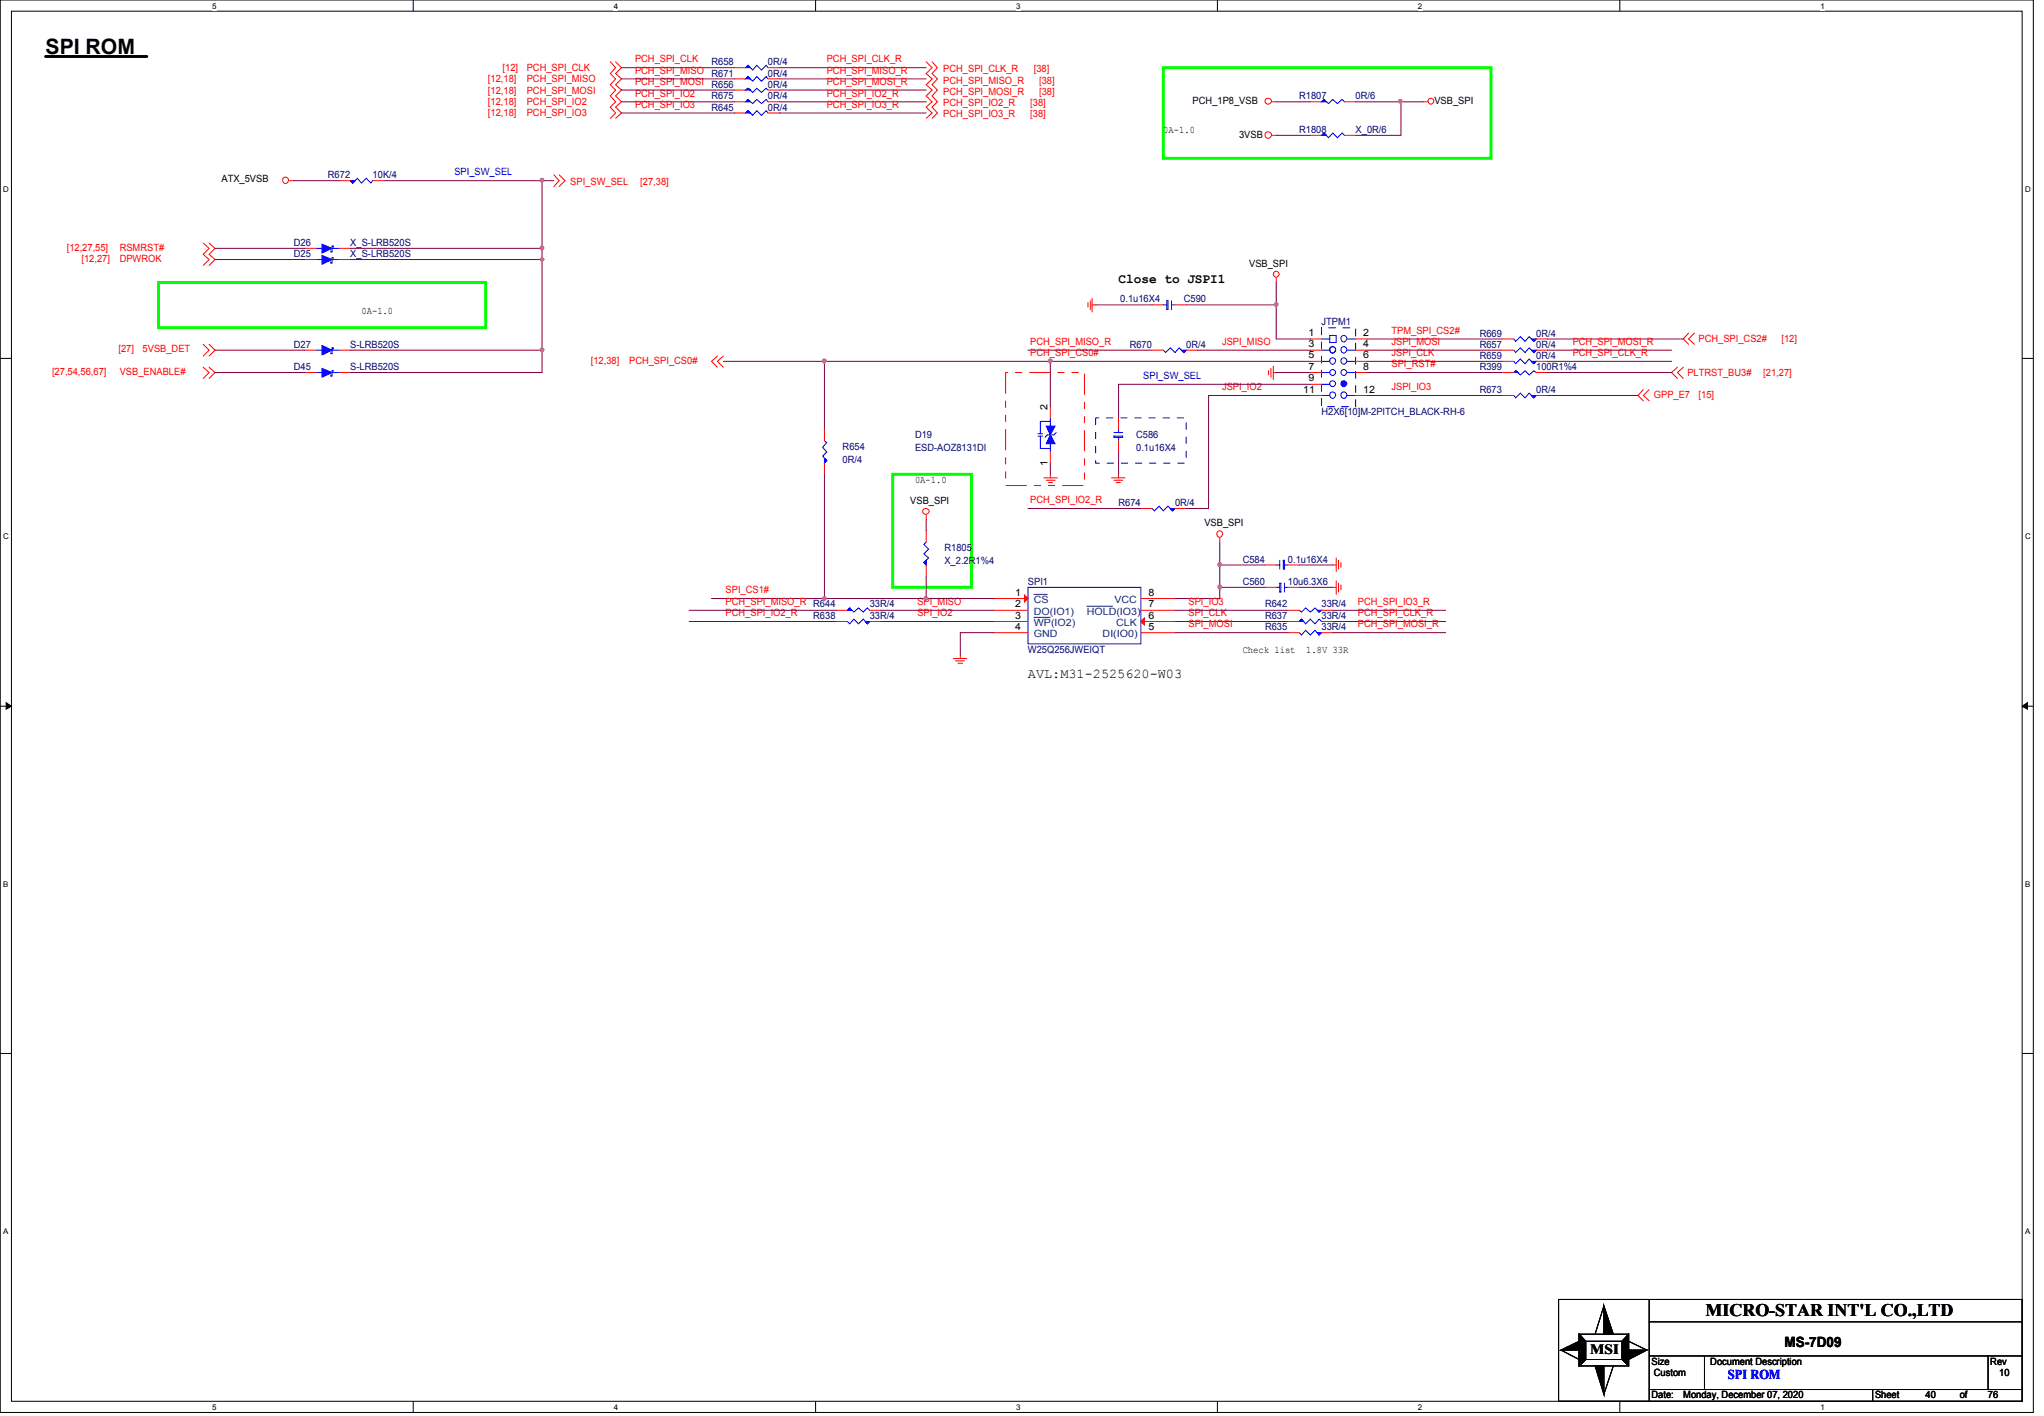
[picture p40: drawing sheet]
<svg xmlns="http://www.w3.org/2000/svg" width="294mm" height="204mm" viewBox="0 0 294 204" stroke-linecap="round" stroke-linejoin="round" font-family="sans-serif">
<defs><g id="words">
<text font-size="3" x="6.6" y="7.7">SPI ROM</text>
<text font-size="2.5" x="245.5" y="189.3">MICRO-STAR INT'L CO.,LTD</text>
<g font-size="2">
<text x="228.9" y="194.7">MSI</text>
<text x="256.8" y="193.7">MS-7D09</text>
</g>
<g font-size="1.9">
<text x="161" y="40.7">Close to JSPI1</text>
<text x="148" y="97.5">AVL:M31-2525620-W03</text>
</g>
<text font-size="1.9" fill="#00f" x="248.7" y="198.4">SPI ROM</text>
<g font-size="1.4" fill="#f00">
<text x="70.2" y="11.9">[12,18]</text>
<text x="72.3" y="10.2">[12]</text>
<text x="75.8" y="10.2">PCH_SPI_CLK</text>
<text x="75.8" y="11.9">PCH_SPI_MISO</text>
<text x="91.4" y="9">PCH_SPI_CLK</text>
<text x="91.4" y="10.6">PCH_SPI_MISO</text>
<text x="119" y="9">PCH_SPI_CLK_R</text>
<text x="119" y="10.6">PCH_SPI_MISO_R</text>
<text x="135.8" y="10.3">PCH_SPI_CLK_R</text>
<text x="148.8" y="10.3">[38]</text>
<text x="70.2" y="13.5">[12,18]</text>
<text x="70.2" y="15.1">[12,18]</text>
<text x="70.2" y="16.7">[12,18]</text>
<text x="75.8" y="13.5">PCH_SPI_MOSI</text>
<text x="75.8" y="15.1">PCH_SPI_IO2</text>
<text x="75.8" y="16.7">PCH_SPI_IO3</text>
<text x="91.4" y="13.9">PCH_SPI_IO2</text>
<text x="91.4" y="12.2">PCH_SPI_MOSI</text>
<text x="91.4" y="15.5">PCH_SPI_IO3</text>
<text x="119" y="12.2">PCH_SPI_MOSI_R</text>
<text x="119" y="13.9">PCH_SPI_IO2_R</text>
<text x="119" y="15.5">PCH_SPI_IO3_R</text>
<text x="135.8" y="13.6">PCH_SPI_MOSI_R</text>
<text x="135.8" y="12">PCH_SPI_MISO_R</text>
<text x="135.8" y="15.2">PCH_SPI_IO2_R</text>
<text x="135.8" y="16.8">PCH_SPI_IO3_R</text>
<text x="148.3" y="15.2">[38]</text>
<text x="148.3" y="16.8">[38]</text>
<text x="149.6" y="13.6">[38]</text>
<text x="149.6" y="12">[38]</text>
<text x="82.1" y="26.6">SPI_SW_SEL</text>
<text x="92.2" y="26.6">[27,38]</text>
<text x="9.6" y="36.1">[12,27,55]</text>
<text x="11.7" y="37.7">[12,27]</text>
<text x="17.2" y="36.1">RSMRST#</text>
<text x="17.2" y="37.7">DPWROK</text>
<text x="7.5" y="53.9">[27,54,56,67]</text>
<text x="17.1" y="50.6">[27]</text>
<text x="17.2" y="53.9">VSB_ENABLE#</text>
<text x="20.5" y="50.6">5VSB_DET</text>
<text x="85" y="52.3">[12,38]</text>
<text x="90.5" y="52.3">PCH_SPI_CS0#</text>
<text x="148.3" y="49.6">PCH_SPI_MISO_R</text>
<text x="148.3" y="51.2">PCH_SPI_CS0#</text>
<text x="175.9" y="49.6">JSPI_MISO</text>
<text x="200.3" y="48">TPM_SPI_CS2#</text>
<text x="200.3" y="52.8">SPI_RST#</text>
<text x="200.3" y="49.6">JSPI_MOSI</text>
<text x="200.3" y="51.2">JSPI_CLK</text>
<text x="226.4" y="49.6">PCH_SPI_MOSI_R</text>
<text x="226.4" y="51.2">PCH_SPI_CLK_R</text>
<text x="244.5" y="49.2">PCH_SPI_CS2#</text>
<text x="256.4" y="49.2">[12]</text>
<text x="175.9" y="56.1">JSPI_IO2</text>
<text x="200.3" y="56.1">JSPI_IO3</text>
<text x="238" y="57.3">GPP_E7</text>
<text x="242.9" y="54.1">PLTRST_BU3#</text>
<text x="244.5" y="57.3">[15]</text>
<text x="253.8" y="54.1">[21,27]</text>
<text x="148.3" y="72.4">PCH_SPI_IO2_R</text>
<text x="104.4" y="88.6">PCH_SPI_IO2_R</text>
<text x="104.4" y="85.3">SPI_CS1#</text>
<text x="104.4" y="87">PCH_SPI_MISO_R R644</text>
<text x="132" y="87">SPI_MISO</text>
<text x="132" y="88.6">SPI_IO2</text>
<text x="171.1" y="88.6">SPI_CLK</text>
<text x="171.1" y="87">SPI_IO3</text>
<text x="195.5" y="87">PCH_SPI_IO3_R</text>
<text x="195.5" y="88.6">PCH_SPI_CLK_R</text>
<text x="171.1" y="90.3">SPI_MOSI</text>
<text x="195.5" y="90.3">PCH_SPI_MOSI_R</text>
</g>
<g font-size="1.4" fill="#000080">
<text x="102.4" y="11">R671</text>
<text x="102.4" y="9.4">R658</text>
<text x="110.5" y="11">0R/4</text>
<text x="110.5" y="9.4">0R/4</text>
<text x="102.4" y="14.2">R675</text>
<text x="102.4" y="15.9">R645</text>
<text x="102.4" y="12.6">R656</text>
<text x="110.5" y="14.2">0R/4</text>
<text x="110.5" y="15.9">0R/4</text>
<text x="110.5" y="12.6">0R/4</text>
<text x="187" y="14.2">R1807</text>
<text x="195.1" y="14.2">0R/6</text>
<text x="187" y="19.1">R1808</text>
<text x="195.1" y="19.1">X_0R/6</text>
<text x="47.2" y="25.7">R672</text>
<text x="53.6" y="25.7">10K/4</text>
<text x="42.3" y="35.4">D26</text>
<text x="50.4" y="35.4">X_S-LRB520S</text>
<text x="42.3" y="37">D25</text>
<text x="50.4" y="37">X_S-LRB520S</text>
<text x="161.2" y="43.5">0.1u16X4</text>
<text x="170.4" y="43.5">C590</text>
<text x="190.2" y="46.7">JTPM1</text>
<text x="42.3" y="53.3">D45</text>
<text x="42.3" y="50">D27</text>
<text x="50.4" y="53.3">S-LRB520S</text>
<text x="50.4" y="50">S-LRB520S</text>
<text x="162.6" y="50">R670</text>
<text x="170.7" y="50">0R/4</text>
<text x="213" y="50">R657</text>
<text x="213" y="51.6">R659</text>
<text x="213" y="53.3">R399</text>
<text x="213" y="48.4">R669</text>
<text x="221.1" y="50">0R/4</text>
<text x="221.1" y="51.6">0R/4</text>
<text x="221.1" y="53.3">100R1%4</text>
<text x="221.1" y="48.4">0R/4</text>
<text x="190.2" y="59.8">H2X6[10]M-2PITCH_BLACK-RH-6</text>
<text x="213" y="56.6">R673</text>
<text x="221.1" y="56.6">0R/4</text>
<text x="121.3" y="64.7">R654</text>
<text x="131.7" y="63">D19</text>
<text x="131.7" y="64.9">ESD-AOZ8131DI</text>
<text x="163.5" y="63">C586</text>
<text x="163.5" y="64.9">0.1u16X4</text>
<text x="121.3" y="66.6">0R/4</text>
<text x="161" y="72.8">R674</text>
<text x="169.1" y="72.8">0R/4</text>
<text x="135.9" y="79.2">R1805</text>
<text x="135.9" y="81.2">X_2.2R1%4</text>
<text x="178.9" y="80.9">C584</text>
<text x="185.4" y="80.9">0.1u16X4</text>
<text x="117" y="89.1">R638</text>
<text x="125.2" y="89.1">33R/4</text>
<text x="125.2" y="87.4">33R/4</text>
<text x="148" y="84.2">SPI1</text>
<text x="178.9" y="84.2">C560</text>
<text x="182.1" y="89.1">R637</text>
<text x="182.1" y="87.4">R642</text>
<text x="185.4" y="84.2">10u6.3X6</text>
<text x="190.2" y="89.1">33R/4</text>
<text x="190.2" y="87.4">33R/4</text>
<text x="148" y="93.9">W25Q256JWEIQT</text>
<text x="182.1" y="90.7">R635</text>
<text x="190.2" y="90.7">33R/4</text>
</g>
<g font-size="1.4">
<text x="171.7" y="14.9">PCH_1P8_VSB</text>
<text x="206.5" y="14.9">VSB_SPI</text>
<text x="167.4" y="19.1">0A-1.0</text>
<text x="178.3" y="19.8">3VSB</text>
<text x="31.9" y="26.2">ATX_5VSB</text>
<text x="179.8" y="38.4">VSB_SPI</text>
<text x="52" y="45.1">0A-1.0</text>
<text x="188.3" y="48.3">1</text>
<text x="188.3" y="50">3</text>
<text x="188.3" y="53.2">7</text>
<text x="188.3" y="51.6">5</text>
<text x="196.2" y="48.3">2</text>
<text x="196.2" y="50">4</text>
<text x="196.2" y="51.6">6</text>
<text x="196.2" y="53.2">8</text>
<text x="150.7" y="59" transform="rotate(-90 150.7 59)">2</text>
<text x="187.6" y="56.5">11</text>
<text x="188.3" y="54.9">9</text>
<text x="196.2" y="56.5">12</text>
<text x="131.7" y="69.5">0A-1.0</text>
<text x="150.7" y="67" transform="rotate(-90 150.7 67)">1</text>
<text x="131" y="72.5">VSB_SPI</text>
<text x="173.4" y="75.7">VSB_SPI</text>
<text x="146.1" y="85.7">1</text>
<text x="146.1" y="87.4">2</text>
<text x="146.1" y="89">3</text>
<text x="165.3" y="85.7">8</text>
<text x="165.3" y="87.4">7</text>
<text x="165.3" y="89">6</text>
<text x="146.1" y="90.6">4</text>
<text x="165.3" y="90.6">5</text>
<text x="178.9" y="93.9">Check list</text>
<text x="188" y="93.9">1.8V 33R</text>
<text x="237.7" y="196.3">Size</text>
<text x="238" y="198">Custom</text>
<text x="246.2" y="196.3">Document Description</text>
<text x="286.5" y="196.3">Rev</text>
<text x="287.7" y="198">10</text>
<text x="237.7" y="201.2">Date:</text>
<text x="242.3" y="201.2">Monday, December 07, 2020</text>
<text x="269.9" y="201.2">Sheet</text>
<text x="277.2" y="201.2">40</text>
<text x="282.1" y="201.2">of</text>
<text x="286.1" y="201.2">76</text>
</g>
<g font-size="1.4" fill="#00f">
<text x="65.4" y="25.2">SPI_SW_SEL</text>
<text x="164.5" y="54.5">SPI_SW_SEL</text>
</g>
<g font-size="1.4" fill="#004080">
<text x="148.8" y="86.8">CS</text>
<text x="148.8" y="88.5">DO(IO1)</text>
<text x="156.4" y="88.5">HOLD(IO3)</text>
<text x="160.4" y="86.8">VCC</text>
<text x="148.8" y="90.1">WP(IO2)</text>
<text x="148.8" y="91.7">GND</text>
<text x="158.7" y="91.7">DI(IO0)</text>
<text x="160.7" y="90.1">CLK</text>
</g>
<g font-size="1.1">
<text x="30.5" y="1.3">5</text>
<text x="88.3" y="1.3">4</text>
<text x="146.3" y="1.3">3</text>
<text x="204.1" y="1.3">2</text>
<text x="262" y="1.3">1</text>
<text x=".5" y="27.6">D</text>
<text x="291.5" y="27.6">D</text>
<text x=".5" y="77.6">C</text>
<text x="291.5" y="77.6">C</text>
<text x=".5" y="127.6">B</text>
<text x="291.5" y="127.6">B</text>
<text x=".5" y="177.5">A</text>
<text x="291.5" y="177.5">A</text>
<text x="30.5" y="202.9">5</text>
<text x="88.3" y="202.9">4</text>
<text x="146.3" y="202.9">3</text>
<text x="204.1" y="202.9">2</text>
<text x="262" y="202.9">1</text>
</g>
</g></defs>
<path d="M0 0h292.7v203.2h-292.7zM1.6 1.6h289.4v200h-289.4z" fill="none" stroke="#000" stroke-width=".14"/>
<g fill="#fff">
<path d="M30.5 .3h.6v1.2h-.6z"/>
<path d="M30.5 201.9h.6v1.2h-.6z"/>
</g>
<path d="M59.5 0v1.6M59.5 201.6v1.6" fill="none" stroke="#000" stroke-width=".14"/>
<g fill="#fff">
<path d="M88.3 .3h.6v1.2h-.6z"/>
<path d="M88.3 201.9h.6v1.2h-.6z"/>
</g>
<path d="M117.4 0v1.6M117.4 201.6v1.6" fill="none" stroke="#000" stroke-width=".14"/>
<g fill="#fff">
<path d="M146.3 .3h.6v1.2h-.6z"/>
<path d="M146.3 201.9h.6v1.2h-.6z"/>
</g>
<path d="M175.2 0v1.6M175.2 201.6v1.6" fill="none" stroke="#000" stroke-width=".14"/>
<g fill="#fff">
<path d="M204.1 .3h.6v1.2h-.6z"/>
<path d="M204.1 201.9h.6v1.2h-.6z"/>
</g>
<path d="M233.1 0v1.6M233.1 201.6v1.6" fill="none" stroke="#000" stroke-width=".14"/>
<g fill="#fff">
<path d="M262 .3h.6v1.2h-.6z"/>
<path d="M262 201.9h.6v1.2h-.6z"/>
<path d="M.5 26.6h.7v1.3h-.7z"/>
<path d="M291.5 26.6h.7v1.3h-.7z"/>
<path d="M.5 76.5h.7v1.3h-.7z"/>
<path d="M291.5 76.5h.7v1.3h-.7z"/>
</g>
<path d="M0 51.6h1.6M291 51.6h1.7" fill="none" stroke="#000" stroke-width=".14"/>
<g fill="#fff">
<path d="M.5 126.6h.6v1.2h-.6z"/>
<path d="M291.5 126.6h.6v1.2h-.6z"/>
</g>
<path d="M0 101.6h1.6M.9 101.1l.7 .5-.7 .4zM291 101.6h1.7M291 101.6l.8-.5v.9z" fill="none" stroke="#000" stroke-width=".14"/>
<path d="M.9 101.1l.7 .5-.7 .4zM291 101.6l.8-.5v.9z" fill="#000"/>
<g fill="#fff">
<path d="M.5 176.5h.6v1.3h-.6z"/>
<path d="M291.5 176.5h.6v1.3h-.6z"/>
</g>
<g fill="none" stroke="#000" stroke-width=".14">
<path d="M0 151.6h1.6M291 151.6h1.7M224.3 186.9h66.7v14.7h-66.7zM224.7 194.2l2.6-1.2v1.2zM224.7 194.2l2.6 1.4M227.3 191.9l.9 1.1v2.6l-.9 .9zM227.3 191.9l.9 1.1M227.3 191.9h7.1v4.6h-7.1zM228.2 195.6l-.9 .9M228.2 193h5.3v2.6h-5.3zM229.6 196.5h1.2v4.1zM230.8 187.9l1.4 4h-1.4z"/>
<path d="M230.8 187.9l-1.2 4M232.2 196.5l-1.4 4.1M233.5 195.6l.9 .9M234.4 193l2.6 1.2M234.4 194.2h2.6l-2.6 1.4zM234.4 191.9v4.6l-.9-.9v-2.6zM234.4 191.9l-.9 1.1M237.4 199.9h53.6M237.4 195.1h53.6M237.4 190.2h53.6M237.4 186.9v14.7M245.3 195.1v4.8"/>
<path d="M269.5 199.9v1.7M286.1 195.1v4.8"/>
</g>
<path d="M157.7 60.1h13v6.5h-13z" fill="none" stroke="#00f" stroke-width=".14" stroke-dasharray="1 1 1 1 1 1 1 1" stroke-linecap="butt"/>
<path d="M144.7 53.6h11.4v16.3h-11.4z" fill="none" stroke="#f00" stroke-width=".14" stroke-dasharray="3 1 1 1 1 1" stroke-linecap="butt"/>
<path d="M6.6 8.1h14.5" fill="none" stroke="#000" stroke-width=".42"/>
<path d="M167.4 9.7h47.2v13.1h-47.2zM22.8 40.6h47.1v6.6h-47.1zM128.5 68.2h11.3v16.3h-11.3z" fill="none" stroke="#0f0" stroke-width=".42"/>
<g fill="none" stroke="#f00" stroke-width=".14">
<path d="M87.8 8.9l.8 .8-.8 .9 .8 .7-.8 .9 .8 .8-.8 .8 .8 .8-.8 .8 .8 .9-.8 .7M88.6 8.9l.8 .8-.8 .9 .8 .7-.8 .9 .8 .8-.8 .8 .8 .8-.8 .8 .8 .9-.8 .7M133.3 8.9l.9 .8-.9 .9 .9 .7-.9 .9 .9 .8-.9 .8 .9 .8-.9 .8 .9 .9-.9 .7M134.2 8.9l.7 .8-.7 .9 .7 .7-.7 .9 .7 .8-.7 .8 .7 .8-.7 .8 .7 .9-.7 .7M183.1 19.5h.6M183.1 14.6h.6M204.9 14.6h.6M29.2 35l.9 .7-.9 .9 .9 .7-.9 .9M30.1 35l.8 .7-.8 .9 .8 .7-.8 .9M41.6 26h.7M79.7 25.1l.8 .9-.8 .8M80.5 25.1l.8 .9-.8 .8"/>
<path d="M183.7 40v.6M29.2 49.5l.9 .9-.9 .8M29.2 52.8l.9 .8-.9 .8M30.1 49.5l.8 .9-.8 .8M30.1 52.8l.8 .8-.8 .8M103.2 51.2l-.8 .8 .8 .8M104.1 51.2l-.9 .8 .9 .8M156.6 43.5v.7M156.9 43.3v1.2M157.2 43.9h.5M157.2 42.9v2M182.6 53.3v.6"/>
<path d="M182.9 53v1.3M183.3 53.6h.4M183.3 52.7v1.9M236.5 56.1l-.7 .8 .7 .8M237.4 56.1l-.9 .8 .9 .8M241.4 52.8l-.8 .8 .8 .8M242.3 52.8l-.9 .8 .9 .8M243 47.9l-.7 .9 .7 .7M243.9 47.9l-.9 .9 .9 .7M133.3 74.1v.7M150.2 68.8h2M150.6 69.1h1.2"/>
<path d="M150.9 69.4h.6M151.2 68.2v.6M160 68.8h1.9M160.3 69.1h1.3M160.7 69.4h.5M161 68.2v.6M175.6 77.4v.6M137.2 94.7h1.9M137.5 95.1h1.3M137.9 95.4h.7M138.2 94.2v.5M182.1 84.5h1.6"/>
<path d="M185.4 84.5h1.6M191.8 84.5h.5M191.8 81.3h.5M192.3 83.6v1.9M192.3 80.3v1.9M192.7 83.9v1.3M192.7 80.6v1.3M193 84.2v.6M193 80.9v.7"/>
<circle cx="182.5" cy="19.4" r=".48"/>
<circle cx="182.6" cy="14.6" r=".45"/>
<circle cx="206" cy="14.6" r=".42"/>
<circle cx="41.1" cy="25.9" r=".45"/>
<circle cx="183.7" cy="39.4" r=".42"/>
<circle cx="133.3" cy="73.6" r=".45"/>
<circle cx="175.5" cy="76.8" r=".45"/>
</g>
<g fill="#000">
<path d="M224.7 194.2l2.6-1.2v1.2zM230.8 187.9l1.4 4h-1.4zM234.4 194.2h2.6l-2.6 1.4zM229.6 196.5h1.2v4.1z"/>
<path d="M227.3 191.9l.9 1.1v2.6l-.9 .9z" fill-rule="evenodd"/>
<path d="M227.3 191.9l.9 1.1v2.6l-.9 .9z" fill-rule="evenodd"/>
<path d="M227.3 191.9l.9 1.1v2.6l-.9 .9z" fill-rule="evenodd"/>
<path d="M234.4 191.9v4.6l-.9-.9v-2.6z" fill-rule="evenodd"/>
<path d="M234.4 191.9v4.6l-.9-.9v-2.6z" fill-rule="evenodd"/>
<path d="M234.4 191.9v4.6l-.9-.9v-2.6z" fill-rule="evenodd"/>
</g>
<path d="M48 37.2v-.1h-.2v.7h-.2v-.1M183.7 84.5h.5M184.2 83.9h.2v1.3h-.2zM184.9 83.9v1.3M184.9 84.5h.5" fill="none" stroke="#00f" stroke-width=".14"/>
<path d="M46.4 36.7l1.4 .6-1.4 .7z" fill="#00f"/>
<path d="M45.5 37.3h.9M46.4 36.7l1.4 .6-1.4 .7zM47.8 37.3h1M160.3 62.2h1.3M160.3 62.7h1.3v.2h-1.3zM161 62.9v.5M161 61.7v.5M122 89.4l.3 .3 .6-.6 .7 .6 .6-.6 .6 .6 .4-.3" fill="none" stroke="#00f" stroke-width=".14"/>
<path d="M43.9 37.3h1.6M48.8 37.3h1.6M161 63.4v1.6M161 60.1v1.6" fill="none" stroke="#f00" stroke-width=".14"/>
<path d="M124.6 89.4h.6l-.4 .3z" fill-rule="evenodd" fill="#00f"/>
<path d="M124.6 89.4h.6l-.4 .3zM148 84.5h16.2v8.1h-16.2z" fill="none" stroke="#00f" stroke-width=".14"/>
<path d="M120.4 89.4h1.6M125.2 89.4h1.6" fill="none" stroke="#f00" stroke-width=".14"/>
<path d="M147.4 85.6l.6 .5-.6 .5z" fill="#f00"/>
<path d="M143 86.1h5M143 87.8h5M143 89.4h5M143 91h5M147.4 85.6l.6 .5-.6 .5zM164.2 86.1h4.9M164.2 87.8h4.9" fill="none" stroke="#f00" stroke-width=".14"/>
<path d="M148.8 85.5h1.9M148.8 88.8h2.4M156.4 87.2h3.7" fill="none" stroke="#004080" stroke-width=".14"/>
<path d="M164.7 88.9v1l-.5-.5z" fill="#f00"/>
<path d="M164.2 89.4h4.9M164.2 91h4.9M164.7 88.9v1l-.5-.5z" fill="none" stroke="#f00" stroke-width=".14"/>
<path d="M48 35.6v-.2h-.2v.8h-.2v-.1" fill="none" stroke="#00f" stroke-width=".14"/>
<path d="M46.4 35.1l1.4 .6-1.4 .7z" fill="#00f"/>
<path d="M45.5 35.7h.9M46.4 35.1l1.4 .6-1.4 .7zM47.8 35.7h1M217.9 56.9l.2 .3 .7-.6 .7 .6 .6-.6 .7 .6 .3-.3" fill="none" stroke="#00f" stroke-width=".14"/>
<path d="M43.9 35.7h1.6M48.8 35.7h1.6" fill="none" stroke="#f00" stroke-width=".14"/>
<path d="M220.4 56.9h.7l-.3 .3z" fill-rule="evenodd" fill="#00f"/>
<path d="M217.9 50.4l.2 .3 .7-.7 .7 .7 .6-.7 .7 .7 .3-.3M220.4 56.9h.7l-.3 .3z" fill="none" stroke="#00f" stroke-width=".14"/>
<path d="M216.2 56.9h1.7M221.1 56.9h1.6" fill="none" stroke="#f00" stroke-width=".14"/>
<path d="M220.4 50.4h.7l-.3 .3z" fill-rule="evenodd" fill="#00f"/>
<path d="M107.3 11.3l.4-.3 .6 .7 .6-.7 .7 .7 .7-.7 .2 .3M220.4 50.4h.7l-.3 .3z" fill="none" stroke="#00f" stroke-width=".14"/>
<path d="M216.2 50.4h1.7M221.1 50.4h1.6" fill="none" stroke="#f00" stroke-width=".14"/>
<path d="M107.3 11.3l.4-.3 .3 .3-.3-.3 .3 .3z" fill-rule="evenodd" fill="#00f"/>
<path d="M107.3 11.3l.4-.3 .3 .3-.3-.3 .3 .3zM217.9 52l.2 .3 .7-.7 .7 .7 .6-.7 .7 .7 .3-.3" fill="none" stroke="#00f" stroke-width=".14"/>
<path d="M105.7 11.3h1.6M110.5 11.3h1.7" fill="none" stroke="#f00" stroke-width=".14"/>
<path d="M220.4 52h.7l-.3 .3z" fill-rule="evenodd" fill="#00f"/>
<path d="M107.3 14.6l.4-.3 .6 .6 .6-.6 .7 .6 .7-.6 .2 .3M220.4 52h.7l-.3 .3z" fill="none" stroke="#00f" stroke-width=".14"/>
<path d="M216.2 52h1.7M221.1 52h1.6" fill="none" stroke="#f00" stroke-width=".14"/>
<path d="M107.3 14.6l.4-.3 .3 .3-.3-.3 .3 .3z" fill-rule="evenodd" fill="#00f"/>
<path d="M107.3 14.6l.4-.3 .3 .3-.3-.3 .3 .3z" fill="none" stroke="#00f" stroke-width=".14"/>
<path d="M105.7 14.6h1.6M110.5 14.6h1.7" fill="none" stroke="#f00" stroke-width=".14"/>
<path d="M151.2 62.6l.6 1.2h-1.2z" fill="#00f"/>
<path d="M151.2 62.6l.6 1.2h-1.2zM152 62.2l-.3 .4h-1l-.3 .3" fill="none" stroke="#00f" stroke-width=".14"/>
<path d="M150.6 61.3h1.2l-.6 1.3z" fill="#00f"/>
<path d="M217.9 53.6l.2-.3 .7 .6 .7-.6 .6 .6 .7-.6 .3 .3M149.4 62.7h.7M149.4 62.4h.7M149.7 62.7v1.8h1.5M150.6 61.3h1.2l-.6 1.3zM151.2 60.1v1.2M151.2 63.8v1.2M151.2 60.6h-1.5v1.8" fill="none" stroke="#00f" stroke-width=".14"/>
<path d="M151.2 58.5v1.6M151.2 65v1.6" fill="none" stroke="#f00" stroke-width=".14"/>
<path d="M218.1 53.3l.4 .3h-.6l.2-.3 .4 .3z" fill-rule="evenodd" fill="#00f"/>
<path d="M107.3 9.7l.4-.3 .6 .7 .6-.7 .7 .7 .7-.7 .2 .3M218.1 53.3l.4 .3h-.6l.2-.3 .4 .3z" fill="none" stroke="#00f" stroke-width=".14"/>
<path d="M216.2 53.6h1.7M221.1 53.6h1.6" fill="none" stroke="#f00" stroke-width=".14"/>
<path d="M107.3 9.7l.4-.3 .3 .3-.3-.3 .3 .3z" fill-rule="evenodd" fill="#00f"/>
<path d="M107.3 9.7l.4-.3 .3 .3-.3-.3 .3 .3zM217.9 48.8l.2 .3 .7-.7 .7 .7 .6-.7 .7 .7 .3-.3" fill="none" stroke="#00f" stroke-width=".14"/>
<path d="M105.7 9.7h1.6M110.5 9.7h1.7" fill="none" stroke="#f00" stroke-width=".14"/>
<path d="M220.4 48.8h.7l-.3 .3z" fill-rule="evenodd" fill="#00f"/>
<path d="M48 53.4v-.1h-.2v.8h-.2v-.2M220.4 48.8h.7l-.3 .3z" fill="none" stroke="#00f" stroke-width=".14"/>
<path d="M216.2 48.8h1.7M221.1 48.8h1.6" fill="none" stroke="#f00" stroke-width=".14"/>
<path d="M46.4 53l1.4 .6-1.4 .7z" fill="#00f"/>
<path d="M107.3 16.3l.4-.4 .6 .7 .6-.7 .7 .7 .7-.7 .2 .4M45.5 53.6h.9M46.4 53l1.4 .6-1.4 .7zM47.8 53.6h1" fill="none" stroke="#00f" stroke-width=".14"/>
<path d="M43.9 53.6h1.6M48.8 53.6h1.6" fill="none" stroke="#f00" stroke-width=".14"/>
<path d="M107.7 15.9l.3 .4h-.7l.4-.4 .3 .4z" fill-rule="evenodd" fill="#00f"/>
<path d="M107.7 15.9l.3 .4h-.7l.4-.4 .3 .4zM190.2 14.6l.3-.3 .7 .6 .6-.6 .7 .6 .7-.6 .3 .3" fill="none" stroke="#00f" stroke-width=".14"/>
<path d="M105.7 16.3h1.6M110.5 16.3h1.7" fill="none" stroke="#f00" stroke-width=".14"/>
<path d="M190.5 14.3l.4 .3h-.7l.3-.3 .4 .3z" fill-rule="evenodd" fill="#00f"/>
<path d="M190.5 14.3l.4 .3h-.7l.3-.3 .4 .3zM165.8 73.2l.4 .3 .6-.7 .6 .7 .7-.7 .7 .7 .3-.3" fill="none" stroke="#00f" stroke-width=".14"/>
<path d="M188.6 14.6h1.6M193.5 14.6h1.6" fill="none" stroke="#f00" stroke-width=".14"/>
<path d="M168.4 73.2h.7l-.3 .3z" fill-rule="evenodd" fill="#00f"/>
<path d="M133.3 78l-.3 .3 .6 .7-.6 .7 .6 .6-.6 .6 .3 .4M168.4 73.2h.7l-.3 .3z" fill="none" stroke="#00f" stroke-width=".14"/>
<path d="M164.2 73.2h1.6M169.1 73.2h1.6" fill="none" stroke="#f00" stroke-width=".14"/>
<path d="M133 80.9l.3-.3v.7l-.3-.4 .3-.3z" fill-rule="evenodd" fill="#00f"/>
<path d="M107.3 13l.4-.3 .6 .6 .6-.6 .7 .6 .7-.6 .2 .3M133 80.9l.3-.3v.7l-.3-.4 .3-.3z" fill="none" stroke="#00f" stroke-width=".14"/>
<path d="M133.3 76.4v1.6M133.3 81.3v1.6" fill="none" stroke="#f00" stroke-width=".14"/>
<path d="M107.3 13l.4-.3 .3 .3-.3-.3 .3 .3z" fill-rule="evenodd" fill="#00f"/>
<path d="M107.3 13l.4-.3 .3 .3-.3-.3 .3 .3zM167.4 50.4l.4 .3 .6-.7 .7 .7 .6-.7 .7 .7 .3-.3" fill="none" stroke="#00f" stroke-width=".14"/>
<path d="M105.7 13h1.6M110.5 13h1.7" fill="none" stroke="#f00" stroke-width=".14"/>
<path d="M170.1 50.4h.6l-.3 .3z" fill-rule="evenodd" fill="#00f"/>
<g fill="none" stroke="#00f" stroke-width=".14">
<path d="M170.1 50.4h.6l-.3 .3zM190.2 48.8h1.2M190.2 50.4h1.2M190.2 52h1.2M190.2 53.6h1.2M191.4 48.3h.9v1h-.9zM193.9 48.8h1.2M193.9 50.4h1.2M193.9 52h1.2M193.9 53.6h1.2"/>
<circle cx="191.8" cy="50.3" r=".45"/>
<circle cx="191.8" cy="51.9" r=".45"/>
<circle cx="191.8" cy="53.6" r=".42"/>
<circle cx="191.8" cy="55.2" r=".42"/>
<circle cx="193.4" cy="51.9" r=".45"/>
<circle cx="193.4" cy="48.7" r=".45"/>
<circle cx="193.4" cy="50.3" r=".45"/>
<circle cx="193.4" cy="53.6" r=".42"/>
</g>
<path d="M165.8 50.4h1.6M170.7 50.4h1.6" fill="none" stroke="#f00" stroke-width=".14"/>
<circle cx="193.4" cy="55.2" r=".42" fill="#00f"/>
<g fill="none" stroke="#00f" stroke-width=".14">
<path d="M48 50.2v-.2h-.2v.9h-.2v-.2M190.2 55.3h1.2M190.2 56.9h1.2M193.9 56.9h1.2"/>
<circle cx="191.8" cy="56.8" r=".45"/>
<circle cx="193.4" cy="56.8" r=".45"/>
<circle cx="193.4" cy="55.2" r=".42"/>
</g>
<path d="M190.2 47.2h4.9v11.3h-4.9z" fill="none" stroke="#fff" stroke-width=".14" stroke-dasharray="1 1 1 1 1 1 1 1"/>
<path d="M190.2 47.2h4.9v11.3h-4.9z" fill="none" stroke="#00f" stroke-width=".14" stroke-dasharray="1 1 1 1 1 1 1 1"/>
<path d="M188.6 48.8h1.6M188.6 50.4h1.6M188.6 53.6h1.6M188.6 52h1.6M188.6 55.3h1.6M188.6 56.9h1.6M195.1 48.8h1.6M195.1 50.4h1.6M195.1 52h1.6M195.1 53.6h1.6M195.1 56.9h1.6" fill="none" stroke="#f00" stroke-width=".14"/>
<path d="M46.4 49.7l1.4 .7-1.4 .7z" fill="#00f"/>
<path d="M190.2 19.5l.3-.4 .7 .7 .6-.7 .7 .7 .7-.7 .3 .4M45.5 50.4h.9M46.4 49.7l1.4 .7-1.4 .7zM47.8 50.4h1" fill="none" stroke="#00f" stroke-width=".14"/>
<path d="M43.9 50.4h1.6M48.8 50.4h1.6" fill="none" stroke="#f00" stroke-width=".14"/>
<path d="M190.5 19.1l.4 .4h-.7l.3-.4 .4 .4z" fill-rule="evenodd" fill="#00f"/>
<path d="M190.5 19.1l.4 .4h-.7l.3-.4 .4 .4zM187 89.4l.3-.3 .6 .6 .7-.6 .7 .6 .6-.6 .3 .3" fill="none" stroke="#00f" stroke-width=".14"/>
<path d="M188.6 19.5h1.6M193.5 19.5h1.6" fill="none" stroke="#f00" stroke-width=".14"/>
<path d="M187.3 89.1l.3 .3h-.6l.3-.3 .3 .3z" fill-rule="evenodd" fill="#00f"/>
<path d="M187 87.8l.3 .3 .6-.6 .7 .6 .7-.6 .6 .6 .3-.3M187.3 89.1l.3 .3h-.6l.3-.3 .3 .3z" fill="none" stroke="#00f" stroke-width=".14"/>
<path d="M185.4 89.4h1.6M190.2 89.4h1.6" fill="none" stroke="#f00" stroke-width=".14"/>
<path d="M189.6 87.8h.6l-.3 .3z" fill-rule="evenodd" fill="#00f"/>
<path d="M118.7 63.4l.3 .3-.6 .6 .6 .7-.6 .6 .6 .7-.3 .3M189.6 87.8h.6l-.3 .3z" fill="none" stroke="#00f" stroke-width=".14"/>
<path d="M185.4 87.8h1.6M190.2 87.8h1.6" fill="none" stroke="#f00" stroke-width=".14"/>
<path d="M118.7 66l.3 .3-.3 .3v-.6l.3 .3z" fill-rule="evenodd" fill="#00f"/>
<path d="M118.7 66l.3 .3-.3 .3v-.6l.3 .3zM187 91l.3 .4 .6-.7 .7 .7 .7-.7 .6 .7 .3-.4" fill="none" stroke="#00f" stroke-width=".14"/>
<path d="M118.7 66.6v1.6M118.7 61.7v1.7" fill="none" stroke="#f00" stroke-width=".14"/>
<path d="M189.6 91h.6l-.3 .4z" fill-rule="evenodd" fill="#00f"/>
<path d="M50.4 26l.4 .3 .6-.6 .6 .6 .7-.6 .7 .6 .2-.3M183.7 81.3h.5M184.2 80.6v1.3M184.7 80.6h.2v1.3h-.2zM184.9 81.3h.5M189.6 91h.6l-.3 .4z" fill="none" stroke="#00f" stroke-width=".14"/>
<path d="M182.1 81.3h1.6M185.4 91h1.6M185.4 81.3h1.6M190.2 91h1.6" fill="none" stroke="#f00" stroke-width=".14"/>
<path d="M50.4 26h.7l-.3 .3 .3-.3-.3 .3z" fill-rule="evenodd" fill="#00f"/>
<path d="M50.4 26h.7l-.3 .3 .3-.3-.3 .3zM167.4 43.9h.5M167.9 43.3h.2v1.2h-.2zM168.6 43.3v1.2M168.6 43.9h.5M122 87.8l.3-.3 .6 .6 .7-.6 .6 .6 .6-.6 .4 .3" fill="none" stroke="#00f" stroke-width=".14"/>
<path d="M48.8 26h1.6M53.6 26h1.7M165.8 43.9h1.6M169.1 43.9h1.6" fill="none" stroke="#f00" stroke-width=".14"/>
<path d="M122.3 87.5l.3 .3h-.6l.3-.3 .3 .3z" fill-rule="evenodd" fill="#00f"/>
<path d="M122.3 87.5l.3 .3h-.6l.3-.3 .3 .3z" fill="none" stroke="#00f" stroke-width=".14"/>
<path d="M120.4 87.8h1.6M125.2 87.8h1.6" fill="none" stroke="#f00" stroke-width=".14"/>
<path d="M157.7 43.9h8.1M170.7 43.9h13v4.9" fill="none" stroke="#800040" stroke-width=".14"/>
<circle cx="183.7" cy="43.8" r=".28" fill="#f0f"/>
<circle cx="183.7" cy="43.8" r=".28" fill="none" stroke="#f0f" stroke-width=".14"/>
<g fill="none" stroke="#800040" stroke-width=".14">
<path d="M104.1 52h14.6M148 50.4h17.8M161 55.3v4.8M188.6 56.9h-14.7v16.3h-3.2M196.7 48.8h19.5M196.7 53.6h19.5M222.7 48.8h19.6M222.7 50.4h17.9M222.7 52h17.9M222.7 56.9h13.1M148 73.2h16.2M161 65v3.2"/>
<path d="M175.6 78v3.3M99.2 89.4h21.2M169.1 86.1h6.5M175.6 84.5h6.5"/>
</g>
<circle cx="175.5" cy="84.4" r=".28" fill="#f0f"/>
<circle cx="175.5" cy="84.4" r=".28" fill="none" stroke="#f0f" stroke-width=".14"/>
<path d="M175.6 81.3h6.5M187 81.3h4.8M187 84.5h4.8" fill="none" stroke="#800040" stroke-width=".14"/>
<circle cx="175.5" cy="81.2" r=".28" fill="#f0f"/>
<circle cx="175.5" cy="81.2" r=".28" fill="none" stroke="#f0f" stroke-width=".14"/>
<path d="M102.4 86.1h16.3M126.8 87.8h16.2M175.6 84.5v1.6" fill="none" stroke="#800040" stroke-width=".14"/>
<path d="M118.4 86l.3-.1 .2 .2-.2 .3-.2-.1z" fill-rule="evenodd" fill="#f0f"/>
<path d="M118.4 86l.3-.1 .2 .2-.2 .3-.2-.1z" fill="none" stroke="#f0f" stroke-width=".14"/>
<path d="M118.7 52v9.7M151.2 52h37.4M172.3 50.4h16.3M183.7 53.6h4.9M196.7 50.4h19.5M196.7 52h19.5M196.7 56.9h19.5M99.2 87.8h21.2M118.7 86.1h14.6M126.8 89.4h16.2M138.2 91h4.8M191.8 87.8h16.3" fill="none" stroke="#800040" stroke-width=".14"/>
<circle cx="133.3" cy="86.1" r=".28" fill="#f0f"/>
<circle cx="133.3" cy="86.1" r=".28" fill="none" stroke="#f0f" stroke-width=".14"/>
<path d="M118.7 52h32.5M161 55.3h27.6M138.2 91v3.2M169.1 89.4h16.3M191.8 89.4h16.3" fill="none" stroke="#800040" stroke-width=".14"/>
<circle cx="151.1" cy="51.9" r=".28" fill="#f0f"/>
<circle cx="151.1" cy="51.9" r=".28" fill="none" stroke="#f0f" stroke-width=".14"/>
<circle cx="118.6" cy="51.9" r=".28" fill="#f0f"/>
<circle cx="118.6" cy="51.9" r=".28" fill="none" stroke="#f0f" stroke-width=".14"/>
<g fill="none" stroke="#800040" stroke-width=".14">
<path d="M89.4 14.6h16.3M89.4 13h16.3M89.4 9.7h16.3M89.4 11.3h16.3M89.4 16.3h16.3M112.2 9.7h21.1M112.2 11.3h21.1M112.2 13h21.1M112.2 14.6h21.1M112.2 16.3h21.1M55.3 26h22.7v24.4M151.2 52v6.5"/>
<path d="M183.7 40.6v3.3M183.7 48.8h4.9M222.7 53.6h17.9M118.7 68.2v17.9M151.2 66.6v1.6M169.1 87.8h16.3M169.1 91h16.3M175.6 81.3v3.2M191.8 91h16.3"/>
</g>
<circle cx="78" cy="25.9" r=".28" fill="#f0f"/>
<circle cx="78" cy="25.9" r=".28" fill="none" stroke="#f0f" stroke-width=".14"/>
<path d="M50.4 35.7h27.6" fill="none" stroke="#800040" stroke-width=".14"/>
<circle cx="78" cy="35.7" r=".28" fill="#f0f"/>
<circle cx="78" cy="35.7" r=".28" fill="none" stroke="#f0f" stroke-width=".14"/>
<path d="M42.3 26h6.5M30.9 50.4h13M50.4 50.4h27.6" fill="none" stroke="#800040" stroke-width=".14"/>
<circle cx="78" cy="50.3" r=".28" fill="#f0f"/>
<circle cx="78" cy="50.3" r=".28" fill="none" stroke="#f0f" stroke-width=".14"/>
<path d="M30.9 35.7h13M30.9 37.3h13M50.4 37.3h27.6M78 26h1.7" fill="none" stroke="#800040" stroke-width=".14"/>
<path d="M77.8 37.2l.2-.1 .3 .2-.3 .3-.2-.1z" fill-rule="evenodd" fill="#f0f"/>
<path d="M77.8 37.2l.2-.1 .3 .2-.3 .3-.2-.1z" fill="none" stroke="#f0f" stroke-width=".14"/>
<path d="M195.1 14.6h6.5M201.6 14.6v4.9h-6.5M201.6 14.6h3.3M30.9 53.6h13M50.4 53.6h27.6M78 50.4v3.2M133.3 74.8v1.6M133.3 82.9v3.2h9.7" fill="none" stroke="#800040" stroke-width=".14"/>
<path d="M201.3 14.4l.3-.1 .2 .3-.2 .2-.2-.1z" fill-rule="evenodd" fill="#f0f"/>
<path d="M201.3 14.4l.3-.1 .2 .3-.2 .2-.2-.1z" fill="none" stroke="#f0f" stroke-width=".14"/>
<path d="M183.7 14.6h4.9M183.7 19.5h4.9" fill="none" stroke="#800040" stroke-width=".14"/>
<circle cx="183.7" cy="43.8" r=".28" fill="#f0f"/>
<circle cx="183.7" cy="43.8" r=".28" fill="none" stroke="#f0f" stroke-width=".14"/>
<circle cx="175.5" cy="84.4" r=".28" fill="#f0f"/>
<circle cx="175.5" cy="84.4" r=".28" fill="none" stroke="#f0f" stroke-width=".14"/>
<circle cx="175.5" cy="81.2" r=".28" fill="#f0f"/>
<circle cx="175.5" cy="81.2" r=".28" fill="none" stroke="#f0f" stroke-width=".14"/>
<path d="M118.4 86l.3-.1 .2 .2-.2 .3-.2-.1z" fill-rule="evenodd" fill="#f0f"/>
<path d="M118.4 86l.3-.1 .2 .2-.2 .3-.2-.1z" fill="none" stroke="#f0f" stroke-width=".14"/>
<circle cx="133.3" cy="86.1" r=".28" fill="#f0f"/>
<circle cx="133.3" cy="86.1" r=".28" fill="none" stroke="#f0f" stroke-width=".14"/>
<circle cx="151.1" cy="51.9" r=".28" fill="#f0f"/>
<circle cx="151.1" cy="51.9" r=".28" fill="none" stroke="#f0f" stroke-width=".14"/>
<circle cx="118.6" cy="51.9" r=".28" fill="#f0f"/>
<circle cx="118.6" cy="51.9" r=".28" fill="none" stroke="#f0f" stroke-width=".14"/>
<circle cx="78" cy="25.9" r=".28" fill="#f0f"/>
<circle cx="78" cy="25.9" r=".28" fill="none" stroke="#f0f" stroke-width=".14"/>
<circle cx="78" cy="35.7" r=".28" fill="#f0f"/>
<circle cx="78" cy="35.7" r=".28" fill="none" stroke="#f0f" stroke-width=".14"/>
<circle cx="78" cy="50.3" r=".28" fill="#f0f"/>
<circle cx="78" cy="50.3" r=".28" fill="none" stroke="#f0f" stroke-width=".14"/>
<path d="M77.8 37.2l.2-.1 .3 .2-.3 .3-.2-.1z" fill-rule="evenodd" fill="#f0f"/>
<path d="M77.8 37.2l.2-.1 .3 .2-.3 .3-.2-.1z" fill="none" stroke="#f0f" stroke-width=".14"/>
<path d="M201.3 14.4l.3-.1 .2 .3-.2 .2-.2-.1z" fill-rule="evenodd" fill="#f0f"/>
<path d="M201.3 14.4l.3-.1 .2 .3-.2 .2-.2-.1z" fill="none" stroke="#f0f" stroke-width=".14"/>
<use href="#words"/>
</svg>
